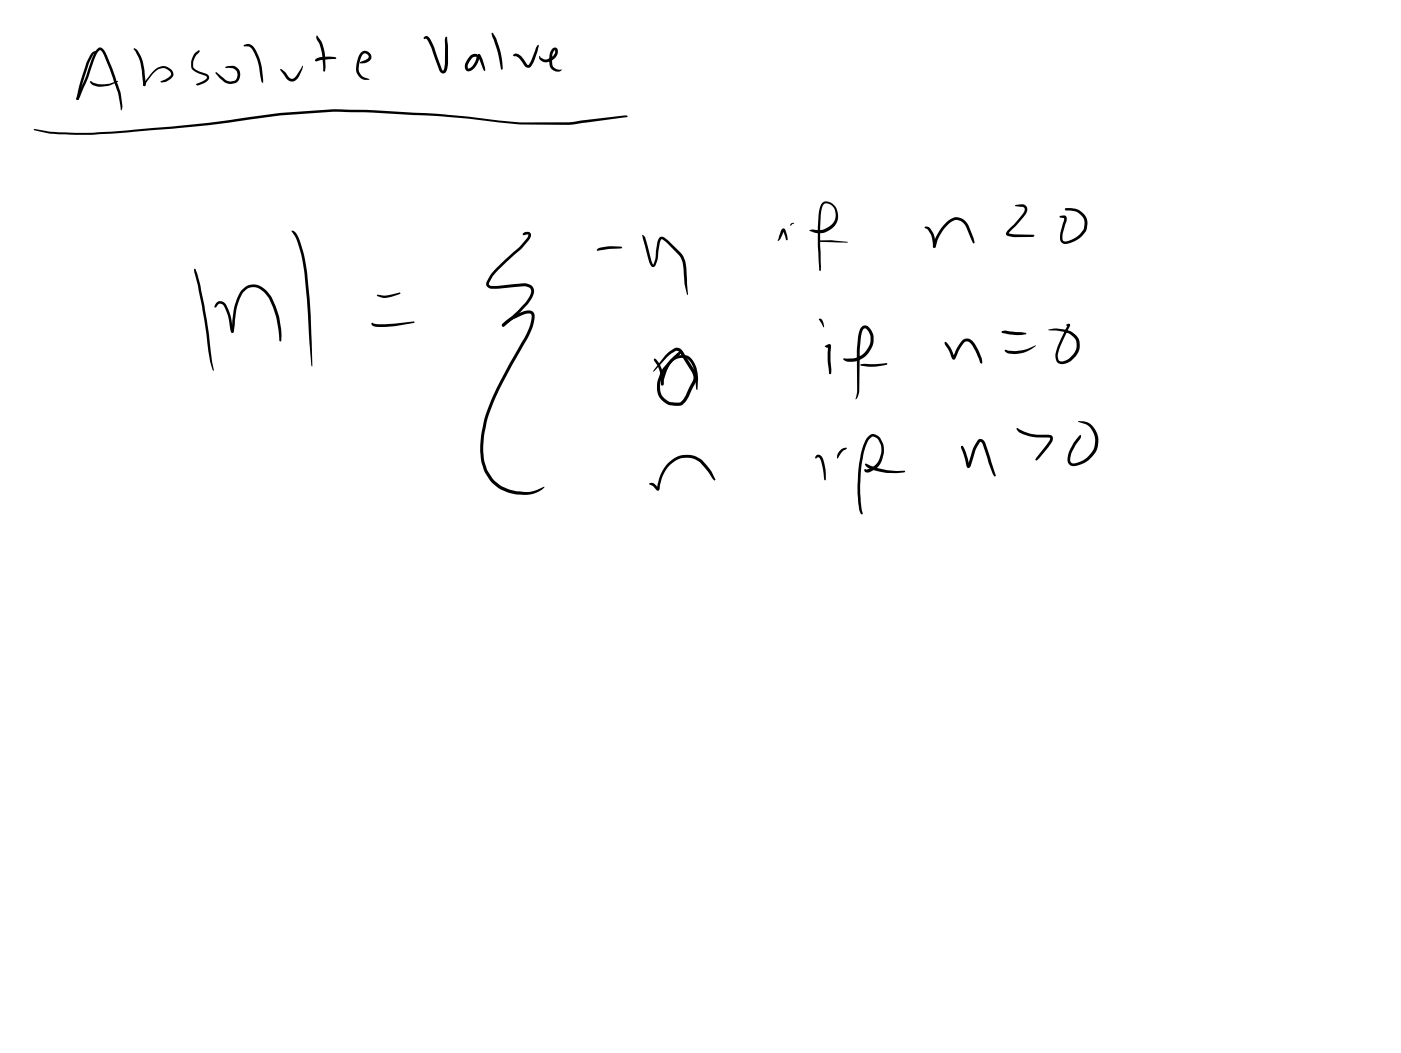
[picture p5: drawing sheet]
<svg xmlns="http://www.w3.org/2000/svg" width="108mm" height="81mm" viewBox="0 0 108 81" stroke-linecap="round" stroke-linejoin="round" font-family="sans-serif">
<g fill="#000">
<path d="M2.6 10l1.7 .2a32.9 32.9 0 0 0 5.8-.2l1.6-.1a108.8 108.8 0 0 0 9.9-1.2l4.1-.3h1a122.3 122.3 0 0 1 13.4 1h3.7l4.3-.5 .3 .1-4.5 .6a32.1 32.1 0 0 1-6.4-.3 144.8 144.8 0 0 0-11.8-.7 83 83 0 0 0-8.4 .9 116.4 116.4 0 0 1-11.5 .9l-2-.1zM7.5 3.8a.36 .36 0 0 1 .4-.1 .36 .36 0 0 1 .2 .3l.6 1.3 .6 1.8 .1 1.1-.1 .3-.2-1.3-.4-1.3-.7-1.7-.3-.4-.4 .6-.5 1.7-.7 1.4-.1 .2-.1-.1 .7-1.6 .5-1.6zM5.9 7.5l.2 .1-.1 .1-.1-.1zM6.9 6.3h.1a1.69 1.69 0 0 0 1.4 .1l.7-.1-.6 .3a1.35 1.35 0 0 1-1.6-.3zM7.1 4.1l.3-.2v.1l-.2 .1a7.5 7.5 0 0 0-.9 2.6l-.2 .9-.2 .1a11 11 0 0 1 1.2-3.6zM10.3 3.8v-.1a1.79 1.79 0 0 1 .7 1.3l.2 1.3-.1 .3-.1-.1-.1-.9a3.4 3.4 0 0 0-.5-1.6zM11.8 5.5a.82 .82 0 0 1 .9-.4 .82 .82 0 0 1 .6 .8 1.08 1.08 0 0 1-.9 .4l.4-.2 .4-.3-.1-.3a.83 .83 0 0 0-1.4 .2l-.4 .6-.1 .3h-.1l.1-.4zM11.1 6.5l.1 .1h-.2zM15 4.1l.3-.2h.1l-.3 .4a.77 .77 0 0 0 0 1l.8 .4 .2 .3-.1 .2-.2 .2-.6 .2-.1-.1 .1-.1 .5-.2 .2-.2v-.2l-.6-.1a.77 .77 0 0 1-.5-1.3zM16.6 5.6l.7 .4a.7 .7 0 0 0 .7 .2l.3-.3-.1-.4-.2-.2-.7-.1 .6-.1a.72 .72 0 0 1 .6 .5 .72 .72 0 0 1-.2 .7l-.1 .1a1.03 1.03 0 0 1-1.3-.4l-.3-.4zM18.8 3.5l.2-.1a.69 .69 0 0 1 .7 .5l.4 1.1 .2 1.3a.1 .1 0 0 1-.2 0 .09 .09 0 0 1 0-.1l-.1-.5a3.4 3.4 0 0 0-.7-2.1h-.5zM21.6 5.3l.4 .3 .3 .4 .2 .1 .3-.2 .5-.8v.3l-.4 .7a.51 .51 0 0 1-.9-.1l-.4-.6z"/>
<path d="M22.5 17.8h.2a3.4 3.4 0 0 1 .8 1.9l.4 3.3 .1 5.2-.5-6.7a6.9 6.9 0 0 0-1-3.7zM24.3 4.6l.4-.2h.6l.6 .1-1.6 .2zM24.4 2.8h.1a2.54 2.54 0 0 1 .6 1.8v.6l-.1 .3h-.1v-.9a3.2 3.2 0 0 0-.5-1.7zM27.8 4.1a.47 .47 0 0 1 .8 .1 .47 .47 0 0 1-.5 .7l-.4-.1 .7-.4-.1-.2-.3-.1a.99 .99 0 0 0-.3 .9l-.1 .3a.72 .72 0 0 0 .5 .7l.4 .1-.4 .1a1.01 1.01 0 0 1-.6-1.5zM32.7 2.8h.1a.35 .35 0 0 1 .4 .3l.9 2.3 .2-.5v-1.9v-.1h.2v2l-.1 .5-.2 .2h-.2l-.1-.1-.7-1.9-.3-.6-.3-.1zM36.6 4.2h.2v.1h-.2zM36.6 4.2h.2v.1l-.1 .1zM36.2 4.3h.1a.34 .34 0 0 1 .5 0l-.4 .1-.2 .3-.2 .3 .1 .3 .4-.3 .3-.8h.1l.1 .1-.1 .3a.89 .89 0 0 1-.9 .9 .65 .65 0 0 1 .1-1zM36.8 4.2h.2l.2 .4 .2 .6-.1 .3-.5-1.1zM37.9 2.5l.1 .1a5.7 5.7 0 0 1 .7 2.7v.1l-.1-.1a10.8 10.8 0 0 0-.7-2.7zM39.6 4.2a.54 .54 0 0 1 .7 .3l.3 .5h.1l.6-1.2a.25 .25 0 0 1 .2-.3l-.3 1.1-.3 .5a.31 .31 0 0 1-.5 0l-.4-.6-.5-.2zM40.3 18l.2-.1h.3a.38 .38 0 0 1-.1 .6l-.5 .7-2 1.8-.2 .3-.3 .6 .1 .1h.5l2.1-.2a.68 .68 0 0 1 .7 .4 .68 .68 0 0 1-.1 .8l-1 1.1-.9 .9a.24 .24 0 0 1-.4 .1l1.6-1.6a1.48 1.48 0 0 0 .6-1.2l-.1-.1-.4-.1-2 .1h-.7a.36 .36 0 0 1-.2-.6l.7-.9 1.8-1.7 .6-.6 .1-.3h-.4z"/>
<path d="M40.3 18h.1v.1zM40.3 18.1l.1-.1v.1zM41.5 4.3l.4 .3h.3l.4-.3 .2-.2v-.2l-.2 .3v.8a.57 .57 0 0 0 .6 .4h.1a.58 .58 0 0 1-1-.4l.1-.9a.34 .34 0 0 1 .2-.4 .34 .34 0 0 1 .4 .1v.3a.83 .83 0 0 1-.6 .6 .83 .83 0 0 1-.8-.2zM46.1 19.2l.9-.2h.9v.1l-1.9 .2zM49.5 18.1l.2 .2 .6 2.1 .2-.5 .2-1.2a.35 .35 0 0 1 .1-.4 .35 .35 0 0 1 .4 0l.1 .1a5.5 5.5 0 0 1 1.5 1.7l.1 .5 .1 2.1-.3-1.2a2.72 2.72 0 0 0-.3-1.7l-1-1.1-.4-.3-.2 .3-.1 1.3-.2 .4a.24 .24 0 0 1-.2 .2 .24 .24 0 0 1-.2-.3zM60.3 17.6h.1l.1 .1 .2 .8h-.1l-.3-.7h.1l-.2 .5-.2 .3zM60.9 17.2h.3l-.3 .2zM63.4 15.6a.9 .9 0 0 1 1.2 1.1 1.43 1.43 0 0 1-2.2 1h.5a1.18 1.18 0 0 0 1.3-.5 1.18 1.18 0 0 0-.1-1.3l-.2-.2h-.3a.81 .81 0 0 0-.4 .8l.1 4-.1 .4-.2-2v-1.4l.1-1.3zM63.1 18.6l1-.1 1.2 .2zM71.3 17.5h.3l.3 .5 .2 .7v.4a.21 .21 0 0 1-.2-.1 .21 .21 0 0 1 0-.3l-.2-.6-.2-.4-.3-.2zM72.9 17.1a.98 .98 0 0 1 1.7 .3l.4 1 .1 .3-.1 .1-.6-1.3a.8 .8 0 0 0-.7-.6 .8 .8 0 0 0-.7 .5 4.4 4.4 0 0 0-1 1.7h-.1v-.2a3.5 3.5 0 0 1 1-1.8zM78.2 15.8l.6-.1 .2 .1a.5 .5 0 0 1 0 .8l-1.3 1.4 1.9 .1 .1 .1h-1.9a.24 .24 0 0 1-.3-.1 .24 .24 0 0 1 .1-.3l.7-.8 .6-.8v-.1l-.1-.1z"/>
<path d="M82.1 16.1v-.1a1.3 1.3 0 0 1 1.6 1.7 1.85 1.85 0 0 1-1.8 1l-.2-.2v-.4l.3-1.3-.4-.1 .4-.1a.33 .33 0 0 1 .2 .2 .33 .33 0 0 1-.1 .4l-.2 .8v.4l.1 .2h.3a1.83 1.83 0 0 0 1.2-1l.1-.3a.98 .98 0 0 0-.8-1l-.7-.1zM14.9 20.8l.2-.1 .1 .4 .5 2.4 .8 5-.1 .1a17.6 17.6 0 0 1-.6-3.9zM16.7 23.3l.2-.1a.6 .6 0 0 1 .6 .5l.3 .7 .2 1.1-.1 .1-.1-.1a4.6 4.6 0 0 0-.6-2l-.3-.1-.3 .3-.1-.1zM18.6 22.3a1.24 1.24 0 0 1 2 .2 5.8 5.8 0 0 1 1.1 3.8h-.1h-.1a5.9 5.9 0 0 0-1.1-3.8 1.08 1.08 0 0 0-1.2-.3 1.08 1.08 0 0 0-.8 .9l-.2 .8-.2 1.6-.1 .1-.1-.1 .2-1.6a3.6 3.6 0 0 1 .6-1.6zM28.6 24.9h.1l.3 .1h.7l2.2-.2h.1l-.9 .2a6.3 6.3 0 0 1-2.3 .1zM29 22.8h.7l1.1-.3 .1 .1-1.2 .4zM38.8 24.9a3.9 3.9 0 0 1 2-1l.2 .1a.46 .46 0 0 1 .2 .5l-.2 .7-.3 .7-1.9 3.5a9.8 9.8 0 0 0-1.5 6.1l.2 .7a2.72 2.72 0 0 0 1.7 1.5 3.2 3.2 0 0 0 2.7-.2 2.52 2.52 0 0 1-2.6 .5 2.89 2.89 0 0 1-1.9-1.6l-.1-.1a6.6 6.6 0 0 1 0-4l1-2.4 1.9-3.5a2.96 2.96 0 0 0 .7-2.2h-.4a4.4 4.4 0 0 0-1.7 1l-.1-.1zM51.4 35.7a1.92 1.92 0 0 1 2.3-.5 3.4 3.4 0 0 1 1.4 1.8h-.1a4.3 4.3 0 0 0-1.5-1.6 2.04 2.04 0 0 0-2.6 1.7l-.1 .6-.1 .1-.7-.5a.44 .44 0 0 1 .6 .2l.1 .1h-.1a3.3 3.3 0 0 1 .8-1.9zM50.5 27.6v.1a2.43 2.43 0 0 1 .6 2h-.1l-.1-.2a3.1 3.1 0 0 0-.5-1.8zM51.7 27.7a1.14 1.14 0 0 1 1.7 .1l.2 .4a3.5 3.5 0 0 1 .1 1.8l-.1-.9a1.81 1.81 0 0 0-.6-1.4 1.23 1.23 0 0 0-1.7 1l-.2 .9-.1 .1a2.99 2.99 0 0 1 .7-2zM52.2 27.3l.1-.2a.16 .16 0 0 1 .1 .2 .16 .16 0 0 1-.2 .1l-.2 .1zM51.3 27.4l.7-.6a.49 .49 0 0 1 .6 .2l.7 1.3a1.11 1.11 0 0 1 .3 1.2l-.6 1.3a.93 .93 0 0 1-1.3 .4l-.4-.1a1.49 1.49 0 0 1-.6-1.9 3.4 3.4 0 0 1 1.2-1.8l.4-.2h.1v.1l-.5 .5a2.79 2.79 0 0 0-1 1.5v.7a1.14 1.14 0 0 0 .8 1h.7l.2-.2 .8-1.5v-.3l-.1-.3-.9-1.5-.2-.2-.6 .3-1.3 1.3z"/>
<path d="M62.9 35.1l.2-.1a.58 .58 0 0 1 .4 .6l.1 .9v.5l-.4-1.5-.1-.3-.2 .1h-.1zM63.1 24.5l.2 .1 .2 .6-.4-.6zM63.6 26.7l.1-.1a.21 .21 0 0 1 .3-.1 .21 .21 0 0 1 0 .3v1.1a1.05 1.05 0 0 1 0 .9h-.1l-.1-1v-1.1h.1l-.2 .1zM64.8 34.7l.4-.2h.1l-.4 .3-.4 .5v-.3zM66.4 25.2l.3-.1 .2 .1a1.66 1.66 0 0 1 .2 1.8 1.66 1.66 0 0 1-1.6 .9l-.3-.1-.2-.1 .3-.1a1.53 1.53 0 0 0 1.6-2.1l-.2-.2h-.1a.91 .91 0 0 0-.3 .8l-.1 4-.1 .4-.2 .3 .1-.7v-3.2l.2-1.1zM66.3 28.1l2-.1h.1l-1.1 .3-1-.1zM66.9 33.7a.6 .6 0 0 1 .6-.2 .6 .6 0 0 1 .4 .4 1.84 1.84 0 0 1-.6 2.3l-.2 .1a.26 .26 0 0 1-.3 .2 .26 .26 0 0 1-.2-.3h.2l.4-.2a1.15 1.15 0 0 0 .6-.8 1.34 1.34 0 0 0-.2-1.4l-.4-.2a1.2 1.2 0 0 0-.5 .9 11.7 11.7 0 0 0-.2 5.1h-.2a9.9 9.9 0 0 1 .4-5.6zM66.7 35.7l.7 .3 .9 .2 1.5 .1-.2 .1h-1a3.1 3.1 0 0 1-1.9-.5zM72.8 26.4h.1l.4 .4 .3 .7h-.2l.2-.4a1.39 1.39 0 0 1 .9-1l.4 .1a3 3 0 0 1 .7 1.3l.1 .4-.1 .1-.7-1.4a.36 .36 0 0 0-.3-.3 .36 .36 0 0 0-.4 .2l-.7 1.2-.1-.1zM74.1 34.4l.1 .1h-.1zM74.1 34.4h.1l-.1 .1-.1-.1zM74.1 34.4h.1l.1 .2 .4 1.3h-.1l.3-1.3 .5-.8a.42 .42 0 0 1 .6 .4l.7 2.5h-.1l-.1-.2-.8-2.3-.1-.2-.4 .7-.4 1.1a.19 .19 0 0 1-.1 .2 .19 .19 0 0 1-.2-.1z"/>
<path d="M77.1 25.6l.3-.1 1.7 .2-.8 .1zM77.4 27l.1-.1 .7 .2 .5-.1 1.1-.4-.6 .4a2.47 2.47 0 0 1-1.5 .2zM78.3 33h.1l.3 .1a4.5 4.5 0 0 0 2.3 .4 .4 .4 0 0 1 0 .7l-1.2 1.3v-.1v-.1l1.1-1.4v-.2h-.1a3.5 3.5 0 0 1-2.4-.5zM80.8 25.4h.1a2.46 2.46 0 0 1 1.9 .4 1.38 1.38 0 0 1-.7 2.2 .58 .58 0 0 1-.7-.1 .58 .58 0 0 1-.1-.7l.4-1.1 .6-1.1v.1l-.2-.1h.3v.1l-.7 1.6-.2 .6 .1 .5 .2 .1a1.25 1.25 0 0 0 1-1.9l-.5-.3zM83.1 32.5h.4a1.68 1.68 0 0 1 1.1 1.4 1.68 1.68 0 0 1-.7 1.6 1.29 1.29 0 0 1-1.5 .3 .87 .87 0 0 1 0-1.1l.3-.6 .5-.6a.17 .17 0 0 1 .1 .2 .17 .17 0 0 1-.1 .2l-.3 .3a2.08 2.08 0 0 0-.4 1.3l.2 .2a1.91 1.91 0 0 0 1.6-1.4 1.38 1.38 0 0 0-.8-1.7z"/>
<circle cx="72" cy="19" r=".1"/>
</g>
</svg>
